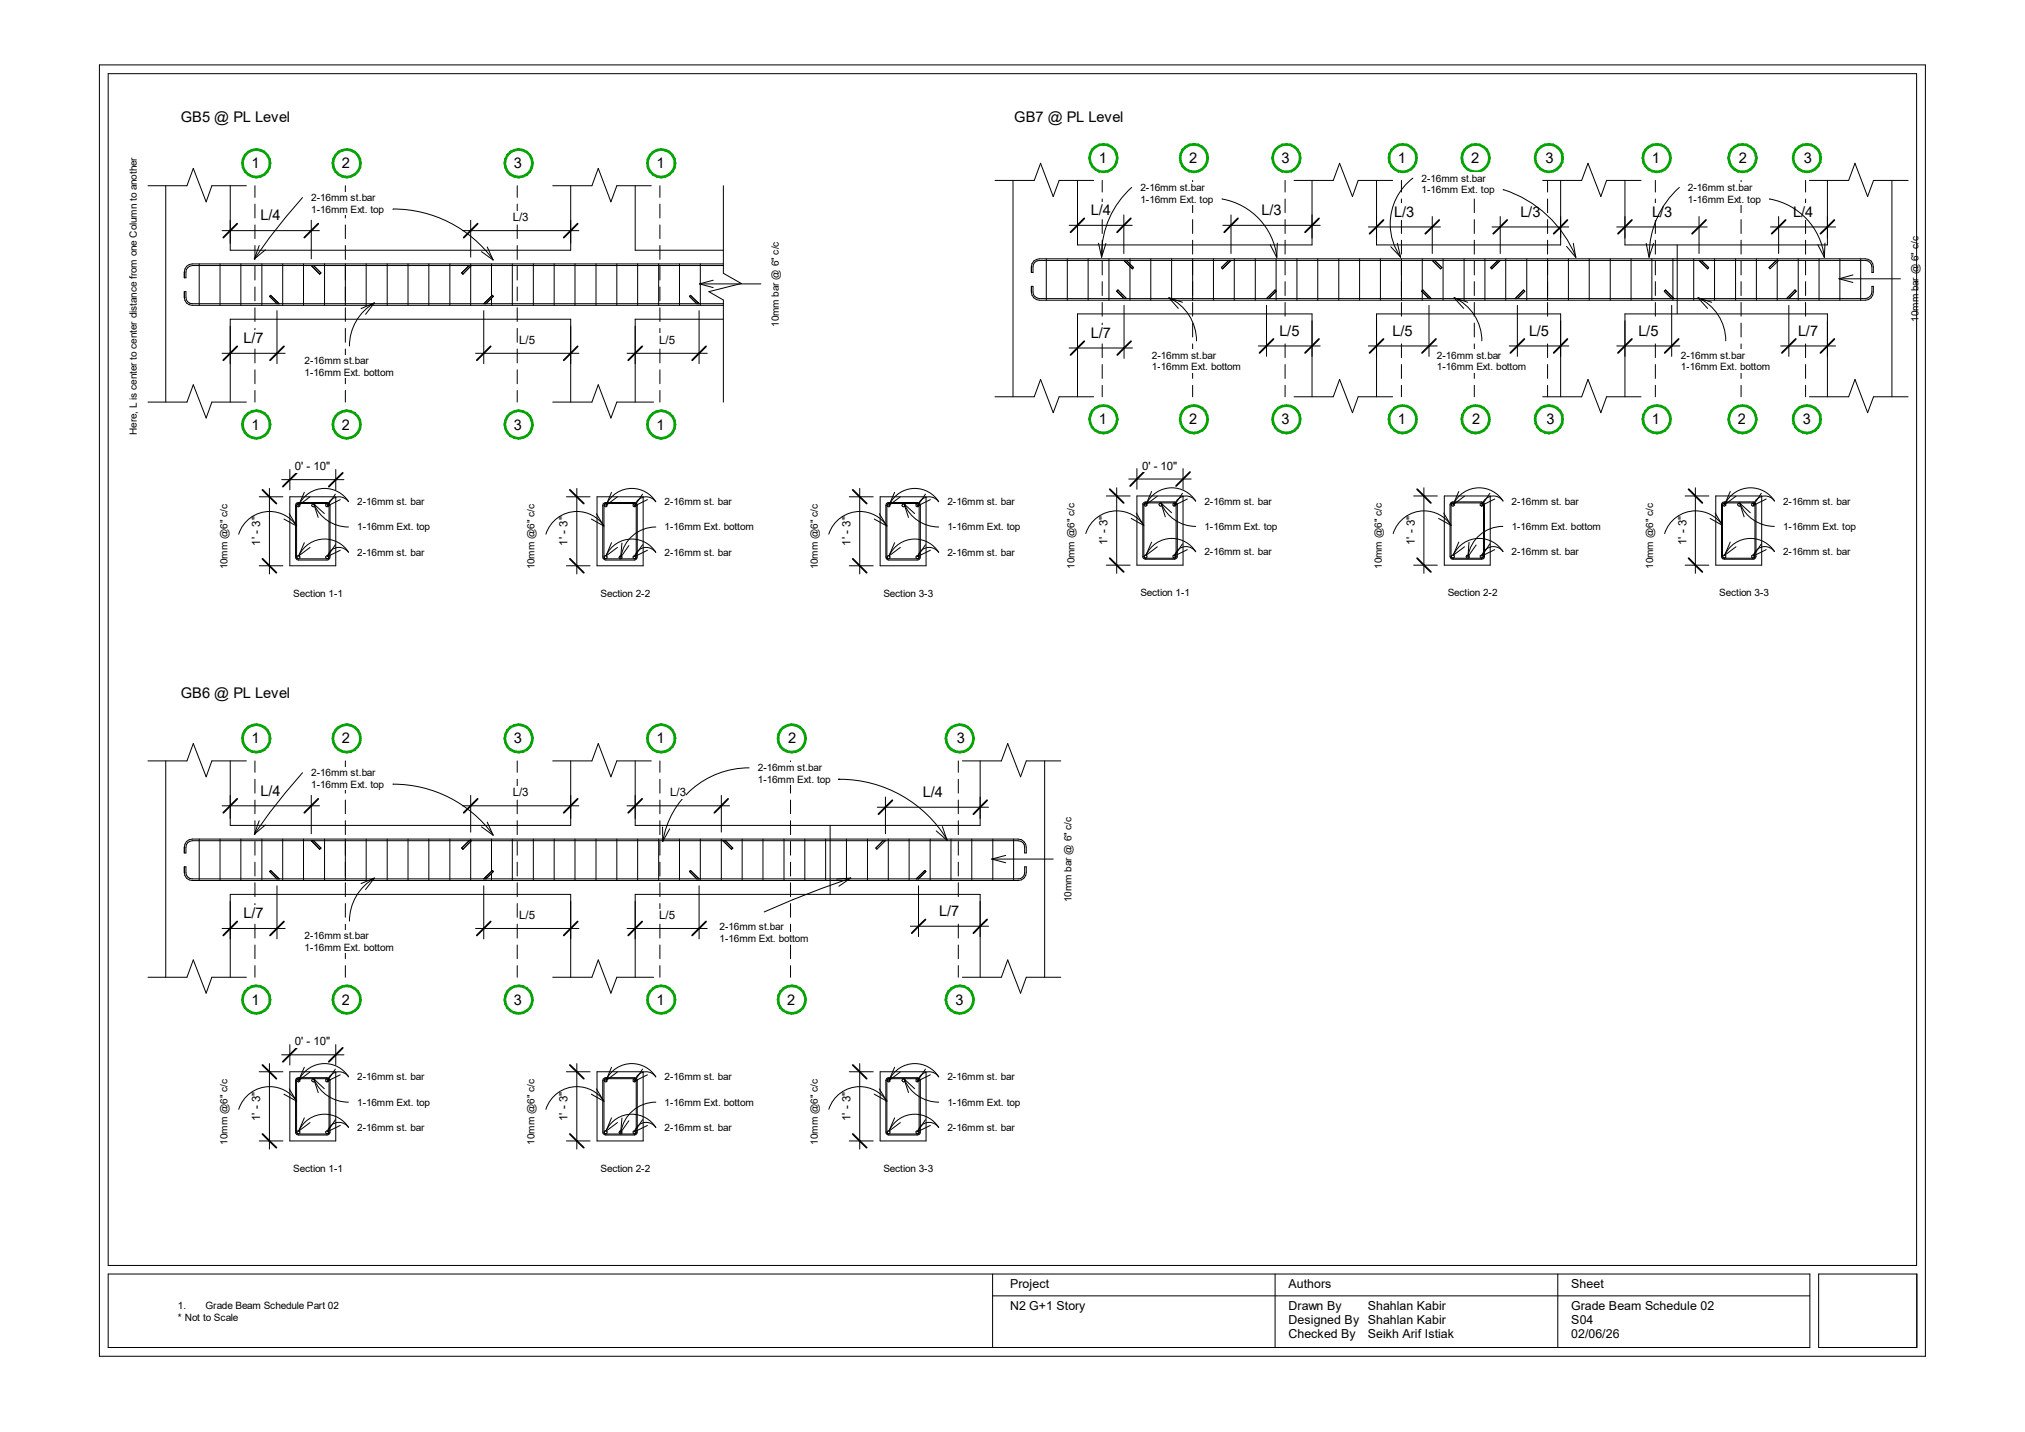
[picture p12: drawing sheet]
<svg xmlns="http://www.w3.org/2000/svg" width="420mm" height="297mm" viewBox="0 0 420 297" stroke-linecap="round" stroke-linejoin="round" font-family="sans-serif">
<defs><g id="words">
<g font-size="3.1">
<text x="37.5" y="25.4">GB5 @ PL Level</text>
<text x="210.4" y="25.3">GB7 @ PL Level</text>
<text x="52.2" y="34.9">1</text>
<text x="70.9" y="34.9">2</text>
<text x="106.6" y="34.9">3</text>
<text x="136.1" y="34.9">1</text>
<text x="227.9" y="33.8">1</text>
<text x="246.6" y="33.8">2</text>
<text x="265.8" y="33.8">3</text>
<text x="289.9" y="33.8">1</text>
<text x="305.1" y="33.8">2</text>
<text x="320.5" y="33.8">3</text>
<text x="342.6" y="33.8">1</text>
<text x="360.6" y="33.8">2</text>
<text x="374.1" y="33.8">3</text>
<text x="52.2" y="89.1">1</text>
<text x="70.9" y="89.1">2</text>
<text x="106.6" y="89.1">3</text>
<text x="136.1" y="89.1">1</text>
<text x="227.9" y="88">1</text>
<text x="246.6" y="88">2</text>
<text x="265.8" y="88">3</text>
<text x="289.9" y="88">1</text>
<text x="305.3" y="88">2</text>
<text x="320.7" y="88">3</text>
<text x="342.6" y="88">1</text>
<text x="360.4" y="88">2</text>
<text x="373.9" y="88">3</text>
<text x="37.5" y="144.7">GB6 @ PL Level</text>
<text x="52.2" y="154.1">1</text>
<text x="70.9" y="154.1">2</text>
<text x="106.6" y="154.1">3</text>
<text x="136.1" y="154.1">1</text>
<text x="163.5" y="154.1">2</text>
<text x="198.4" y="154.1">3</text>
<text x="52.2" y="208.4">1</text>
<text x="70.9" y="208.4">2</text>
<text x="106.6" y="208.4">3</text>
<text x="136.1" y="208.4">1</text>
<text x="163.2" y="208.4">2</text>
<text x="198.2" y="208.4">3</text>
</g>
<g font-size="3">
<text x="54.1" y="45.7">L/4</text>
<text x="226.2" y="44.7">L/4</text>
<text x="261.7" y="44.7">L/3</text>
<text x="289.2" y="45">L/3</text>
<text x="315.3" y="45">L/3</text>
<text x="342.6" y="45">L/3</text>
<text x="371.9" y="45">L/4</text>
<text x="50.5" y="71.2">L/7</text>
<text x="226.2" y="70.1">L/7</text>
<text x="265.3" y="69.6">L/5</text>
<text x="288.8" y="69.6">L/5</text>
<text x="317.1" y="69.6">L/5</text>
<text x="339.8" y="69.6">L/5</text>
<text x="372.9" y="69.6">L/7</text>
<text x="54.1" y="165">L/4</text>
<text x="191.4" y="165.4">L/4</text>
<text x="50.5" y="190.5">L/7</text>
<text x="194.8" y="190">L/7</text>
</g>
<g font-size="2.6">
<text x="209.5" y="267.2">Project</text>
<text x="267.3" y="267.2">Authors</text>
<text x="325.9" y="267.2">Sheet</text>
<text x="209.5" y="271.7">N2 G+1 Story</text>
<text x="267.2" y="271.7">Drawn By</text>
<text x="267.2" y="274.7">Designed By</text>
<text x="283.7" y="271.7">Shahlan Kabir</text>
<text x="283.7" y="274.7">Shahlan Kabir</text>
<text x="325.9" y="271.7">Grade Beam Schedule 02</text>
<text x="325.9" y="274.7">S04</text>
<text x="267.2" y="277.6">Checked By</text>
<text x="283.7" y="277.6">Seikh Arif Istiak</text>
<text x="325.9" y="277.6">02/06/26</text>
</g>
<g font-size="2.4">
<text x="106.3" y="45.9">L/3</text>
<text x="107.7" y="71.3">L/5</text>
<text x="136.7" y="71.3">L/5</text>
<text x="61.2" y="97.6">0' - 10&quot;</text>
<text x="236.9" y="97.4">0' - 10&quot;</text>
<text x="54" y="113.2" transform="rotate(-90 54 113.2)">1' - 3&quot;</text>
<text x="117.7" y="113.2" transform="rotate(-90 117.7 113.2)">1' - 3&quot;</text>
<text x="176.4" y="113.2" transform="rotate(-90 176.4 113.2)">1' - 3&quot;</text>
<text x="229.7" y="113.1" transform="rotate(-90 229.7 113.1)">1' - 3&quot;</text>
<text x="293.4" y="113.1" transform="rotate(-90 293.4 113.1)">1' - 3&quot;</text>
<text x="349.8" y="113.1" transform="rotate(-90 349.8 113.1)">1' - 3&quot;</text>
<text x="106.3" y="165.2">L/3</text>
<text x="139" y="165.2">L/3</text>
<text x="107.7" y="190.6">L/5</text>
<text x="136.7" y="190.6">L/5</text>
<text x="61.2" y="216.8">0' - 10&quot;</text>
<text x="54" y="232.5" transform="rotate(-90 54 232.5)">1' - 3&quot;</text>
<text x="117.7" y="232.5" transform="rotate(-90 117.7 232.5)">1' - 3&quot;</text>
<text x="176.4" y="232.5" transform="rotate(-90 176.4 232.5)">1' - 3&quot;</text>
</g>
<g font-size="2.1">
<text x="64.6" y="41.7">2-16mm st.bar</text>
<text x="236.5" y="39.6">2-16mm st.bar</text>
<text x="294.8" y="37.7">2-16mm st.bar</text>
<text x="294.8" y="40.1">1-16mm Ext. top</text>
<text x="350.1" y="39.6">2-16mm st.bar</text>
<text x="64.6" y="44.1">1-16mm Ext. top</text>
<text x="236.5" y="42">1-16mm Ext. top</text>
<text x="350.1" y="42">1-16mm Ext. top</text>
<text x="161.5" y="67.8" transform="rotate(-90 161.5 67.8)">10mm bar @ 6&quot; c/c</text>
<text x="397.9" y="66.7" transform="rotate(-90 397.9 66.7)">10mm bar @ 6&quot; c/c</text>
<text x="63.2" y="75.5">2</text>
<text x="63.2" y="77.9">1</text>
<text x="64.3" y="75.5">-</text>
<text x="64.3" y="77.9">-</text>
<text x="65" y="75.5">16mm st.bar</text>
<text x="65" y="77.9">16mm Ext. bottom</text>
<text x="238.9" y="74.4">2</text>
<text x="238.9" y="76.8">1</text>
<text x="240" y="74.4">-</text>
<text x="240" y="76.8">-</text>
<text x="240.8" y="74.4">16mm st.bar</text>
<text x="240.8" y="76.8">16mm Ext. bottom</text>
<text x="298" y="74.4">2</text>
<text x="298" y="76.8">1</text>
<text x="299.2" y="74.4">-</text>
<text x="299.2" y="76.8">-</text>
<text x="299.9" y="74.4">16mm st.bar</text>
<text x="299.9" y="76.8">16mm Ext. bottom</text>
<text x="348.6" y="74.4">2</text>
<text x="348.6" y="76.8">1</text>
<text x="349.8" y="74.4">-</text>
<text x="349.8" y="76.8">-</text>
<text x="350.5" y="74.4">16mm st.bar</text>
<text x="350.5" y="76.8">16mm Ext. bottom</text>
<text x="28.4" y="90.2" transform="rotate(-90 28.4 90.2)">Here, L is center to center distance from one Column to another</text>
<text x="74.1" y="104.8">2-16mm st. bar</text>
<text x="137.8" y="104.8">2-16mm st. bar</text>
<text x="196.5" y="104.8">2-16mm st. bar</text>
<text x="249.8" y="104.6">2-16mm st. bar</text>
<text x="313.5" y="104.6">2-16mm st. bar</text>
<text x="369.8" y="104.6">2-16mm st. bar</text>
<text x="74.1" y="110">1-16mm Ext. top</text>
<text x="137.8" y="110">1</text>
<text x="139" y="110">-</text>
<text x="139.7" y="110">16mm Ext. bottom</text>
<text x="196.5" y="110">1-16mm Ext. top</text>
<text x="249.8" y="109.9">1-16mm Ext. top</text>
<text x="313.5" y="109.9">1</text>
<text x="314.7" y="109.9">-</text>
<text x="315.4" y="109.9">16mm Ext. bottom</text>
<text x="369.8" y="109.9">1-16mm Ext. top</text>
<text x="47.2" y="118.1" transform="rotate(-90 47.2 118.1)">10mm @6&quot; c/c</text>
<text x="74.1" y="115.3">2-16mm st. bar</text>
<text x="110.9" y="118.1" transform="rotate(-90 110.9 118.1)">10mm @6&quot; c/c</text>
<text x="137.8" y="115.3">2-16mm st. bar</text>
<text x="169.6" y="118.1" transform="rotate(-90 169.6 118.1)">10mm @6&quot; c/c</text>
<text x="196.5" y="115.3">2-16mm st. bar</text>
<text x="222.9" y="118" transform="rotate(-90 222.9 118)">10mm @6&quot; c/c</text>
<text x="249.8" y="115.1">2-16mm st. bar</text>
<text x="286.6" y="118" transform="rotate(-90 286.6 118)">10mm @6&quot; c/c</text>
<text x="313.5" y="115.1">2-16mm st. bar</text>
<text x="342.9" y="118" transform="rotate(-90 342.9 118)">10mm @6&quot; c/c</text>
<text x="369.8" y="115.1">2-16mm st. bar</text>
<text x="60.8" y="123.7">Section 1-1</text>
<text x="124.5" y="123.7">Section 2-2</text>
<text x="183.2" y="123.7">Section 3-3</text>
<text x="236.5" y="123.6">Section 1-1</text>
<text x="300.3" y="123.6">Section 2-2</text>
<text x="356.6" y="123.6">Section 3-3</text>
<text x="64.6" y="161">2-16mm st.bar</text>
<text x="157.2" y="160">2-16mm st.bar</text>
<text x="64.6" y="163.4">1-16mm Ext. top</text>
<text x="157.2" y="162.4">1-16mm Ext. top</text>
<text x="222.2" y="187.1" transform="rotate(-90 222.2 187.1)">10mm bar @ 6&quot; c/c</text>
<text x="63.2" y="194.8">2</text>
<text x="63.2" y="197.2">1</text>
<text x="64.3" y="194.8">-</text>
<text x="64.3" y="197.2">-</text>
<text x="65" y="194.8">16mm st.bar</text>
<text x="65" y="197.2">16mm Ext. bottom</text>
<text x="149.2" y="192.9">2</text>
<text x="149.2" y="195.3">1</text>
<text x="150.4" y="192.9">-</text>
<text x="150.4" y="195.3">-</text>
<text x="151.1" y="192.9">16mm st.bar</text>
<text x="151.1" y="195.3">16mm Ext. bottom</text>
<text x="74.1" y="224.1">2-16mm st. bar</text>
<text x="137.8" y="224.1">2-16mm st. bar</text>
<text x="196.5" y="224.1">2-16mm st. bar</text>
<text x="74.1" y="229.3">1-16mm Ext. top</text>
<text x="137.8" y="229.3">1</text>
<text x="139" y="229.3">-</text>
<text x="139.7" y="229.3">16mm Ext. bottom</text>
<text x="196.5" y="229.3">1-16mm Ext. top</text>
<text x="47.2" y="237.4" transform="rotate(-90 47.2 237.4)">10mm @6&quot; c/c</text>
<text x="74.1" y="234.6">2-16mm st. bar</text>
<text x="110.9" y="237.4" transform="rotate(-90 110.9 237.4)">10mm @6&quot; c/c</text>
<text x="137.8" y="234.6">2-16mm st. bar</text>
<text x="169.6" y="237.4" transform="rotate(-90 169.6 237.4)">10mm @6&quot; c/c</text>
<text x="196.5" y="234.6">2-16mm st. bar</text>
<text x="60.8" y="243">Section 1-1</text>
<text x="124.5" y="243">Section 2-2</text>
<text x="183.2" y="243">Section 3-3</text>
<text x="36.9" y="271.5">1.</text>
<text x="36.9" y="273.9">* Not to Scale</text>
<text x="42.6" y="271.5">Grade Beam Schedule Part 02</text>
</g>
</g></defs>
<g fill="none" stroke="#000" stroke-width=".21">
<path d="M30.7 38.5h8.1l1.3-3.6 2.7 7 1.1-3.4h7.2M34.4 38.5v44.9M47.8 38.5v13.4h70.6v-13.4M52.9 38.5v2.4M71.6 38.5v2.4M107.3 38.5v2.4M114.6 38.5h8.2l1.3-3.6 2.6 7 1.2-3.4h7.2M131.7 38.5v13.4h18.3M136.9 38.5v2.4M150 38.5v18.2l3.8 2.1-6.8 1.7 3 1.7v21.2M206.4 37.4h8.1l1.3-3.5 2.6 6.9 1.3-3.4h7.1M210.1 37.4v44.9"/>
<path d="M223.5 37.4v13.4h48.6v-13.4M228.6 37.4v2.4M247.4 37.4v2.4M266.5 37.4v2.4M268.4 37.4h8.1l1.3-3.5 2.7 6.9 1.2-3.4h7.1M285.5 37.4v13.4h38.2v-13.4M290.7 37.4v2.4M305.8 37.4v2.4M320 37.4h8l1.4-3.5 2.6 6.9 1.2-3.4h7.2M321 37.4v2.4M337 37.4v13.4h42v-13.4M343.3 37.4v2.4"/>
<path d="M361.1 37.4v2.4M374.5 37.4v2.4M375.3 37.4h8.1l1.3-3.5 2.6 6.9 1.3-3.4h7.1M392.4 37.4v44.9M41.3 54.7v8.6M45.6 54.7v8.6M46.1 47.8h20.2M50 54.7v8.6M52.9 42.3v2.9M52.9 46.7v2.8M52.9 50.9v2.9M52.9 55.2v2.9"/>
<path d="M52.9 59.5v2.9M54.3 54.7v8.6M58.6 54.7v8.6M62.9 54.7v8.6M64.6 55.1l1.7 1.8 .2-.3-1.5-1.5M64.6 45.7v8M67.3 54.7v8.6M71.6 42.3v2.9M71.6 46.7v2.8M71.6 50.9v2.9M71.6 54.7v8.6M75.9 54.7v8.6"/>
<path d="M80.3 54.7v8.6M84.6 54.7v8.6M88.9 54.7v8.6M93.3 54.7v8.6M97.3 55.1l-1.5 1.5 .2 .3 1.7-1.8M97.6 54.7v8.6M101.9 54.7v6.7M106.3 54.7v8.6M107.3 42.3v2.9M107.3 46.7v2.8M107.3 50.9v2.9M107.3 55.2v2.9"/>
<path d="M107.3 59.5v2.9M110.6 54.7v8.6M114.9 54.7v8.6M119.3 54.7v8.6M123.6 54.7v8.6M127.9 54.7v8.6M132.2 54.7v8.6M136.6 54.7v8.6M136.9 42.3v2.9M136.9 46.7v2.8M136.9 50.9v2.9M136.9 55.2v2.9"/>
<path d="M136.9 59.5v2.9M140.9 54.7v8.6M145.2 54.7v8.6M150 54.7h-110.1a1.66 1.66 0 0 0-1.7 1.7v1.2h.4v-1.2a1.37 1.37 0 0 1 1.3-1.3h110.1M213.9 59.4h.3v1.2a1.37 1.37 0 0 0 1.4 1.3h171.3a1.46 1.46 0 0 0 1.3-1.3v-1.2h.3a2.3 2.3 0 0 1-1 2.7l-.6 .2h-171.3a1.74 1.74 0 0 1-1.7-1.7zM214.4 54.1l.6-.3 .6-.1h171.3a1.59 1.59 0 0 1 1.6 1.6v1.2h-.3v-1.2a1.37 1.37 0 0 0-1.3-1.3h-171.3a1.3 1.3 0 0 0-1.4 1.3v1.2h-.3l.1-1.8zM217 53.7v8.6M221.4 53.7v8.6M225.7 53.7v8.6M228.6 41.3v2.8M228.6 45.6v2.8M228.6 49.8v2.9"/>
<path d="M228.6 54.1v2.9M228.6 58.4v2.9M230 53.7v8.6M233.1 54l1.8 1.8 .2-.3-1.5-1.5M234.4 53.7v8.6M234.6 55.5h.1M238.7 53.7v8.6M243 53.7v8.6M247.4 41.3v2.8M247.4 45.6v2.8M247.4 49.8v2.9M247.4 53.7v8.6"/>
<path d="M251.7 53.7v8.6M254.8 54l-1.5 1.5 .3 .3 1.7-1.8M256 53.7v8.6M260.3 53.7v8.6M264.7 53.7v8.6M266.5 41.3v2.8M266.5 45.6v2.8M266.5 49.8v2.9M266.5 54.1v2.9M266.5 58.4v2.9M269 53.7v8.6M273.3 53.7v8.6"/>
<path d="M277.7 53.7v8.6M282 53.7v8.6M286.3 53.7v8.6M290.7 41.3v2.8M290.7 45.6v2.8M290.7 49.8v2.9M290.7 53.7v8.6M295 53.7v8.6M297.1 54l1.7 1.8 .2-.3-1.5-1.5M299.3 53.7v8.6M303.7 53.7v8.6M305.8 41.3v2.8"/>
<path d="M305.8 45.6v2.8M305.8 49.8v2.9M305.8 54.1v2.9M305.8 58.4v2.9M308 53.7v8.6M310.7 54l-1.5 1.5 .2 .3 1.7-1.8M310.9 54l.1 .2M312.3 53.7v8.6M316.7 53.7v8.6M321 41.3v2.8M321 45.6v2.8M321 49.8v2.9"/>
<path d="M321 53.7v8.6M325.3 53.7v8.6M329.6 53.7v8.6M334 53.7v8.6M338.3 53.7v8.6M342.6 53.7v8.6M343.3 41.3v2.8M343.3 45.6v2.8M343.3 49.8v2.9M343.3 54.1v2.9M343.3 58.4v2.9M347 53.7v8.6"/>
<path d="M347.9 50.8v14.3M351.3 53.7v8.6M352.4 54l1.8 1.8 .2-.3-1.6-1.5M355.6 53.7v8.6M360 53.7v8.6M361.1 41.3v2.8M361.1 45.6v2.8M361.1 49.8v2.9M361.1 54.1v2.9M361.1 58.4v2.9M364.3 53.7v8.6M368.4 54l-1.5 1.5 .2 .3 1.8-1.8"/>
<path d="M368.6 53.7v8.6M373 53.7v8.6M374.5 41.3v2.8M374.5 45.6v2.8M374.5 49.8v2.9M374.5 54.1v2.9M374.5 58.4v2.9M377.3 53.7v8.6M381.6 53.7v8.6M385.9 53.7v8.6M52.9 63.8v2.9M52.9 68.1v2.9"/>
<path d="M52.9 72.4v2.9M52.9 76.7v2.9M57.4 63l-1.5-1.5 .2-.2 1.8 1.7M71.6 63.8v2.9M71.6 68.1v2.9M71.6 72.4v2.9M71.6 76.7v2.9M100.3 63l1.8-1.7 .2 .2-1.5 1.5M101.9 61.9v1.4M107.3 63.8v2.9M107.3 68.1v2.9M107.3 72.4v2.9"/>
<path d="M107.3 76.7v2.9M136.9 63.8v2.9M136.9 68.1v2.9M136.9 72.4v2.9M136.9 76.7v2.9M144.5 63l-1.5-1.5 .2-.2 1.8 1.7M144.7 62.8h.1M150 63h-110.1a1.3 1.3 0 0 1-1.3-1.3v-1.2h-.4a2.2 2.2 0 0 0 1 2.7l.7 .1h110.1M150 66.2h-18.3v17.2M228.6 62.7v2.9M228.6 67v2.9M228.6 71.3v2.9"/>
<path d="M228.6 75.6v2.9M228.6 79.9v2.4M232.6 61h.1M233.1 61.9l-1.5-1.5 .3-.2 1.7 1.7M247.4 62.7v2.9M247.4 67v2.9M247.4 71.3v2.9M247.4 75.6v2.9M247.4 79.9v2.4M262.7 61.9l1.8-1.7 .2 .2-1.6 1.5M266.5 62.7v2.9M266.5 67v2.9"/>
<path d="M266.5 71.3v2.9M266.5 75.6v2.9M266.5 79.9v2.4M290.7 62.7v2.9M290.7 67v2.9M290.7 71.3v2.9M290.7 75.6v2.9M290.7 79.9v2.4M296.4 61.9l-1.5-1.5 .2-.2 1.7 1.7M305.8 62.7v2.9M305.8 67v2.9M305.8 71.3v2.9"/>
<path d="M305.8 75.6v2.9M305.8 79.9v2.4M314.2 61.9l1.8-1.7 .2 .2-1.5 1.5M321 62.7v2.9M321 67v2.9M321 71.3v2.9M321 75.6v2.9M321 79.9v2.4M343.3 62.7v2.9M343.3 67v2.9M343.3 71.3v2.9M343.3 75.6v2.9"/>
<path d="M343.3 79.9v2.4M346.7 61.9l-1.5-1.5 .2-.2 1.8 1.7M361.1 62.7v2.9M361.1 67v2.9M361.1 71.3v2.9M361.1 75.6v2.9M361.1 79.9v2.4M370.5 61.9l1.8-1.7 .2 .2-1.5 1.5M374.5 62.7v2.9M374.5 67v2.9M374.5 71.3v2.9M374.5 75.6v2.9"/>
<path d="M374.5 79.9v2.4M30.7 83.4h8.1l1.3-3.6 2.7 6.9 1.1-3.3h7.2M47.8 83.4v-17.2h70.6v17.2M52.9 81v2.4M71.6 81v2.4M107.3 81v2.4M114.6 83.4h8.2l1.3-3.6 2.6 6.9 1.2-3.3h7.7M136.9 81v2.4M206.4 82.3h8.1l1.3-3.6 2.6 6.9 1.3-3.3h7.1M223.5 82.3v-17.2h48.6v17.2M268.4 82.3h8.1l1.3-3.6 2.7 6.9 1.2-3.3h7.1M285.5 82.3v-17.2h38.2v17.2"/>
<path d="M320 82.3h8l1.4-3.6 2.6 6.9 1.2-3.3h7.2M337 82.3v-17.2h42v17.2M375.3 82.3h8.1l1.3-3.6 2.6 6.9 1.3-3.3h7.1M60.1 103h9.5v14.3h-9.5zM61.6 104.3l6.2-.1 .6 .3 .1 11-.3 .6-6.3 .1-.5-.4-.1-11zM61.7 104.6l.2-.1 .3 .1v.3l-.5 .2-.1-.3zM61.7 115.3l.2-.1 .3 .2v.3l-.5 .1-.1-.2zM61.9 115.9l-.3-.1-.1-.3v-10.7l.4-.4h5.9l.3 .2 .1 .2v10.7l-.1 .3-.3 .1M61.9 115.9h5.9M64.8 104.6l.3-.1 .2 .1v.3l-.2 .2h-.3l-.2-.3zM67.6 104.6l.2-.1 .3 .1 .1 .2-.1 .3-.5-.2zM67.6 115.4l.2-.2 .3 .1 .1 .3-.1 .2-.3 .1-.2-.2z"/>
<path d="M123.8 103h9.6v14.3h-9.6zM125.1 104.5l.5-.3h6l.5 .3 .1 11-.3 .6-6.3 .1-.5-.4zM125.3 104.6l.3-.2h6l.2 .2M125.3 115.8h6.5M125.4 104.6l-.1 .2v11M125.4 104.6l.3-.1 .2 .1v.3l-.2 .2h-.3l-.1-.3M125.4 115.3l.3-.1 .2 .2v.3l-.2 .2-.3-.1zM128.5 115.4l.3-.1 .2 .1v.3l-.2 .2h-.3l-.1-.3zM131.3 104.6l.2-.1 .3 .1 .1 .2-.1 .3h-.3l-.2-.2zM131.5 115.2l.3 .1 .1 .3-.1 .2-.3 .1-.2-.2v-.3zM131.8 104.6l.2 .2v10.7l-.2 .3M182.5 103h9.6v14.3h-9.6z"/>
<path d="M183.8 104.5l.5-.3h5.9l.6 .3 .1 11-.3 .6-6.3 .1-.5-.4zM184.1 104.6l.2-.2h5.9l.3 .2v11.2h-6.4l-.2-.3v-10.7zM184.1 104.6l.3-.1 .2 .1v.3l-.2 .2h-.3l-.1-.3zM184.1 115.3l.3-.1 .2 .2v.3l-.2 .2-.3-.1-.1-.2zM187.2 104.6l.3-.1 .2 .1v.3l-.5 .2-.1-.3zM190 104.6l.2-.1 .3 .1 .1 .2-.1 .3h-.3l-.2-.2zM190.2 115.2l.3 .1 .1 .3-.1 .2-.3 .1-.2-.2v-.3zM235.8 102.9h9.6v14.3h-9.6zM237.1 104.4l.5-.3h5.9l.6 .3 .1 11-.4 .5-6.2 .1-.5-.3zM237.3 104.6l.1 .3 .3 .1 .2-.2v-.3l-.2-.1h-.3l-.2 .3v10.7l.2 .3 .2 .1h5.9l.3-.1M237.4 104.4l.2-.1h5.9l.3 .1 .1 11M237.4 115.2l.3-.1 .2 .2v.3l-.2 .1h-.3l-.1-.3z"/>
<path d="M240.5 104.4h.2l.3 .1v.3l-.3 .2-.2-.1-.1-.3zM243.3 115.3l.2-.2 .3 .1 .1 .2-.1 .3h-.3l-.2-.1zM243.3 104.5l.2-.1h.3v.5l-.3 .1-.2-.2zM299.6 102.9h9.5v14.3h-9.5zM300.8 104.4l.5-.3h6l.5 .3 .1 11-.3 .5-6.3 .1-.5-.3zM301 104.6l.1 .3 .3 .1 .2-.2v-.3l-.5-.1-.2 .3v10.7l.2 .3M301 115.4l.1-.2 .3-.1 .2 .2v.3l-.5 .1M301.1 104.4l.2-.1h6l.3 .1M304.2 115.2l.3-.1 .2 .2v.3l-.2 .2-.3-.1-.1-.3zM307 115.3l.3-.2 .2 .1 .1 .2-.1 .3-.5-.1zM307.6 104.6l-.1 .3-.2 .1-.3-.2v-.3l.5-.1 .2 .3v10.7l-.1 .3-.3 .1h-6l-.2-.1M355.9 102.9h9.5v14.3h-9.5z"/>
<path d="M357.1 104.4l.6-.3h5.9l.5 .3 .1 11-.3 .5-6.2 .1-.6-.3zM357.3 104.6l.1 .3 .3 .1 .2-.2v-.3l-.5-.1-.1 .3v10.7l.1 .3 .5-.1v-.3l-.2-.2-.3 .1-.1 .2M357.4 104.4l.3-.1h5.9l.3 .1M357.4 115.7l.3 .1h5.9l.3-.1M360.5 104.4h.3l.2 .1v.3l-.2 .2-.3-.1-.1-.3zM363.9 104.6l-.1 .3-.2 .1-.3-.2v-.3l.5-.1 .2 .3v10.7l-.2 .3M363.9 115.4l-.1-.2-.2-.1-.3 .2v.3l.5 .1M30.7 157.8h8.1l1.3-3.6 2.7 6.9 1.1-3.3h7.2M34.4 157.8v44.9M47.8 157.8v13.4h70.6v-13.4M52.9 157.8v2.4M71.6 157.8v2.4"/>
<path d="M107.3 157.8v2.4M114.6 157.8h8.2l1.3-3.6 2.6 6.9 1.2-3.3h7.2M131.7 157.8v13.4h71.6v-13.4M136.9 157.8v2.4M164 157.8v2.4M198.8 157.8v2.4M199.6 157.8h8.1l1.3-3.6 2.7 6.9 1.2-3.3h7.1M216.7 157.8v44.9M38.2 179.8h.4v1.2a1.3 1.3 0 0 0 1.3 1.3h171.3a1.3 1.3 0 0 0 1.3-1.3v-1.2h.4a2.2 2.2 0 0 1-1.1 2.7l-.6 .1h-171.3a1.59 1.59 0 0 1-1.7-1.6zM38.7 174.5l.5-.3 .7-.2h171.3a1.74 1.74 0 0 1 1.7 1.7v1.2h-.4v-1.2a1.3 1.3 0 0 0-1.3-1.3h-171.3a1.3 1.3 0 0 0-1.3 1.3v1.2h-.4v-1.2l.2-.6zM41.3 174v8.6M45.6 174v8.6"/>
<path d="M50 174v8.6M52.9 161.6v2.9M52.9 165.9v2.9M52.9 170.2v2.9M52.9 174.5v2.9M52.9 178.8v2.9M54.3 174v8.6M58.6 174v8.6M62.9 174v8.6M64.6 174.4l1.7 1.7 .2-.2-1.5-1.5M67.3 174v8.6M71.6 161.6v2.9"/>
<path d="M71.6 165.9v2.9M71.6 170.2v2.9M71.6 174v8.6M75.9 174v8.6M80.3 174v8.6M84.6 174v8.6M88.9 174v8.6M93.3 174v8.6M97.3 174.4l-1.5 1.5 .2 .2 1.7-1.7M97.6 174v8.6M101.9 174v6.7M106.3 174v8.6"/>
<path d="M107.3 161.6v2.9M107.3 165.9v2.9M107.3 170.2v2.9M107.3 174.5v2.9M107.3 178.8v2.9M110.6 174v8.6M114.9 174v8.6M119.3 174v8.6M123.6 174v8.6M127.9 174v8.6M132.2 174v8.6M136.6 174v8.6"/>
<path d="M136.9 161.6v2.9M136.9 165.9v2.9M136.9 170.2v2.9M136.9 174.5v2.9M136.9 178.8v2.9M140.9 174v8.6M145.2 174v8.6M149.6 174v8.6M149.9 174.4l1.8 1.7 .3-.2-1.5-1.5M153.9 174v8.6M158.2 174v8.6M162.6 174v8.6"/>
<path d="M164 161.6v2.9M164 165.9v2.9M164 170.2v2.9M164 174.5v2.9M164 178.8v2.9M166.9 174v8.6M171.2 174v8.6M172.2 171.2v14.3M175.6 174v8.6M179.9 174v8.6M183.2 174.4l-1.5 1.5 .2 .2 1.7-1.7M184.2 174v8.6"/>
<path d="M188.6 174v8.6M192.9 174v8.6M197.2 174v8.6M198.8 161.6v2.9M198.8 165.9v2.9M198.8 170.2v2.9M198.8 174.5v2.9M198.8 178.8v2.9M201.5 174v8.6M205.9 174v8.6M210.2 174v8.6M52.9 183.1v2.9"/>
<path d="M52.9 187.4v2.8M52.9 191.7v2.9M52.9 196v2.8M57 181.4h-.1M57.4 182.3l-1.5-1.5 .2-.2 1.8 1.7M71.6 183.1v2.9M71.6 187.4v2.8M71.6 191.7v2.9M71.6 196v2.8M100.3 182.3l1.8-1.7 .2 .2-1.5 1.5M100.7 181.9h.3M101.9 181.1v1.5"/>
<path d="M107.3 183.1v2.9M107.3 187.4v2.8M107.3 191.7v2.9M107.3 196v2.8M136.9 183.1v2.9M136.9 187.4v2.8M136.9 191.7v2.9M136.9 196v2.8M144.5 182.3l-1.5-1.5 .2-.2 1.8 1.7M164 183.1v2.9M164 187.4v2.8M164 191.7v2.9"/>
<path d="M164 196v2.8M190 182.3l1.8-1.7 .2 .2-1.5 1.5M198.8 183.1v2.9M198.8 187.4v2.8M198.8 191.7v2.9M198.8 196v2.8M30.7 202.7h8.1l1.3-3.6 2.7 6.9 1.1-3.3h7.2M47.8 202.7v-17.2h70.6v17.2M52.9 200.3v2.4M71.6 200.3v2.4M107.3 200.3v2.4M114.6 202.7h8.2l1.3-3.6 2.6 6.9 1.2-3.3h7.7"/>
<path d="M131.7 202.7v-17.2h71.6v17.2M136.9 200.3v2.4M164 200.3v2.4M198.8 200.3v2.4M199.6 202.7h8.1l1.3-3.6 2.7 6.9 1.2-3.3h7.1M60.1 222.3h9.5v14.3h-9.5zM61.4 223.8l.5-.3h5.9l.6 .3 .1 11-.3 .5-6.3 .1-.5-.3zM61.6 235.1l.3 .1h5.9l.3-.1M61.7 223.8l.5 .1v.3l-.3 .2-.2-.1-.1-.2zM64.8 223.8h.3l.2 .1v.3l-.2 .2-.3-.1-.2-.2zM68.1 223.9l-.3-.2h-5.9l-.3 .2-.1 .2v10.7l.2 .3 .5-.1v-.3l-.3-.2-.2 .1-.1 .3M68.2 224.1l-.1 .2-.3 .1-.2-.2v-.3l.5-.1 .1 .3v10.7l-.1 .3-.5-.1v-.3l.2-.2 .3 .1 .1 .3"/>
<path d="M123.8 222.3h9.6v14.3h-9.6zM125.1 223.8l.5-.3h6l.5 .3 .1 11-.3 .5-6.3 .1-.5-.3zM125.3 223.9l.3-.2h6l.2 .2M125.4 223.8l-.1 .3v11l.3 .1h6l.2-.1M125.4 223.8h.3l.2 .1v.3l-.2 .2-.3-.1-.1-.2M125.4 234.6l.3-.1 .2 .2v.3l-.2 .2-.3-.1zM128.5 234.6h.3l.2 .1v.3l-.2 .2-.3-.1-.1-.2zM131.8 223.8l.2 .3v10.7l-.2 .3-.3 .1-.2-.2v-.3l.2-.2 .3 .1 .1 .3M131.8 223.8h-.3l-.2 .1v.3l.2 .2 .3-.1 .1-.2M182.5 222.3h9.6v14.3h-9.6zM183.8 223.8l.5-.3h5.9l.6 .3 .1 11-.3 .5-6.3 .1-.5-.3zM184.1 223.9l.2-.2h5.9l.3 .2v11.2l-.3 .1h-5.9l-.2-.1-.2-.3v-10.7z"/>
<path d="M184.1 223.8h.3l.2 .1v.3l-.2 .2-.3-.1-.1-.2zM184.1 234.6l.3-.1 .2 .2v.3l-.2 .2-.3-.1-.1-.2zM187.2 223.8l.5 .1v.3l-.2 .2-.3-.1-.1-.2zM190 223.9l.2-.1h.3l.1 .3-.1 .2-.3 .1-.2-.2zM190 234.7l.2-.2 .3 .1 .1 .3-.1 .2-.3 .1-.2-.2z"/>
</g>
<g fill="none" stroke="#00a600" stroke-width=".55">
<circle cx="53.2" cy="33.9" r="2.87"/>
<circle cx="71.9" cy="33.9" r="2.87"/>
<circle cx="107.6" cy="33.9" r="2.87"/>
<circle cx="137.1" cy="33.9" r="2.87"/>
<circle cx="228.8" cy="32.8" r="2.87"/>
<circle cx="247.6" cy="32.8" r="2.87"/>
<circle cx="266.8" cy="32.8" r="2.87"/>
<circle cx="290.9" cy="32.8" r="2.87"/>
<circle cx="306.1" cy="32.8" r="2.87"/>
<circle cx="321.3" cy="32.8" r="2.87"/>
<circle cx="343.6" cy="32.8" r="2.87"/>
<circle cx="361.4" cy="32.8" r="2.86"/>
<circle cx="374.8" cy="32.8" r="2.87"/>
<circle cx="53.2" cy="88" r="2.86"/>
<circle cx="71.9" cy="88" r="2.86"/>
<circle cx="107.6" cy="88" r="2.87"/>
<circle cx="137.1" cy="88" r="2.86"/>
<circle cx="228.9" cy="86.9" r="2.87"/>
<circle cx="247.6" cy="87" r="2.86"/>
<circle cx="266.8" cy="86.9" r="2.86"/>
<circle cx="290.9" cy="86.9" r="2.86"/>
<circle cx="306" cy="86.9" r="2.86"/>
<circle cx="321.2" cy="86.9" r="2.86"/>
<circle cx="343.6" cy="86.9" r="2.86"/>
<circle cx="361.4" cy="86.9" r="2.87"/>
<circle cx="374.8" cy="86.9" r="2.86"/>
<circle cx="53.2" cy="153.1" r="2.86"/>
<circle cx="71.9" cy="153.1" r="2.86"/>
<circle cx="107.6" cy="153.1" r="2.86"/>
<circle cx="137.1" cy="153.2" r="2.86"/>
<circle cx="164.2" cy="153.1" r="2.86"/>
<circle cx="199" cy="153.1" r="2.86"/>
<circle cx="53.2" cy="207.3" r="2.86"/>
<circle cx="71.9" cy="207.3" r="2.86"/>
<circle cx="107.6" cy="207.3" r="2.87"/>
<circle cx="137.1" cy="207.3" r="2.86"/>
<circle cx="164.2" cy="207.3" r="2.87"/>
<circle cx="199.1" cy="207.3" r="2.87"/>
</g>
<path d="M49.2 46.4l-2.9 2.9M66 46.4l-2.9 2.9" fill="none" stroke="#000" stroke-width=".38"/>
<path d="M54.1 43h4.1v3.4h-4.1z" fill="#fff"/>
<path d="M46.1 73.3h13M47.8 67.6v7.8M57.4 64.4v11" fill="none" stroke="#000" stroke-width=".21"/>
<path d="M49.2 71.8l-2.9 2.9M58.9 71.8l-2.9 2.9" fill="none" stroke="#000" stroke-width=".38"/>
<path d="M50.5 68.5h4.2v3.4h-4.2z" fill="#fff"/>
<path d="M53.8 50.9l-1.1 2.8M55 51.8l-2.3 1.9M62.7 41l-3.5 4.1-3.3 4.2-3.2 4.4M81.5 43.4h.1M81.6 43.3a25.6 25.6 0 0 1 20.7 10.6M101 51.2l1.3 2.7-2.4-1.7" fill="none" stroke="#000" stroke-width=".21"/>
<g fill="#fff">
<path d="M64.6 39.8h1.1v2.4h-1.1z"/>
<path d="M65.7 39.8h.7v2.4h-.7z"/>
<path d="M66.4 39.8h11.5v2.4h-11.5z"/>
<path d="M64.6 42.2h1.1v2.4h-1.1z"/>
<path d="M65.7 42.2h.7v2.4h-.7z"/>
<path d="M66.4 42.2h13.3v2.4h-13.3z"/>
</g>
<path d="M74.9 64l2.7-1.2-1.8 2.4M77.6 62.8a10.3 10.3 0 0 0-5.1 9" fill="none" stroke="#000" stroke-width=".21"/>
<g fill="#fff">
<path d="M63.2 73.6h1.1v2.4h-1.1z"/>
<path d="M64.3 73.6h.7v2.4h-.7z"/>
<path d="M65 73.6h11.5v2.4h-11.5z"/>
<path d="M63.2 76h1.1v2.4h-1.1z"/>
<path d="M64.3 76h.7v2.4h-.7z"/>
<path d="M65 76h16.7v2.4h-16.7z"/>
<path d="M52.2 32.1h1.6v3.5h-1.6z"/>
<path d="M52.2 86.4h1.6v3.4h-1.6z"/>
<path d="M70.9 32.1h1.7v3.5h-1.7z"/>
<path d="M70.9 86.4h1.7v3.4h-1.7z"/>
<path d="M106.6 32.1h1.7v3.5h-1.7z"/>
<path d="M106.6 86.4h1.6v3.4h-1.6z"/>
</g>
<path d="M58.4 99.5h12.9M60.1 97.4v4.2M69.6 97.4v4.2" fill="none" stroke="#000" stroke-width=".21"/>
<path d="M61.6 98.1l-2.9 2.8M71.1 98.1l-2.9 2.8" fill="none" stroke="#000" stroke-width=".38"/>
<path d="M61.2 95.4h7.3v2.7h-7.3z" fill="#fff"/>
<path d="M53.8 117.3h4.9M53.8 103h4.9M55.9 101.3v17.7" fill="none" stroke="#000" stroke-width=".21"/>
<path d="M54.4 115.9l2.9 2.9M54.4 101.6l2.9 2.8" fill="none" stroke="#000" stroke-width=".38"/>
<path d="M51.8 107.1h2.7v6.1h-2.7z" fill="#fff"/>
<path d="M145.1 58.9l2.8 .7M145.1 58.9h12.7M147.9 58.1l-2.8 .8" fill="none" stroke="#000" stroke-width=".21"/>
<path d="M159.6 50.1h2.4v17.7h-2.4z" fill="#fff"/>
<path d="M62 104.8a5.9 5.9 0 0 1 10.3-.8 2.46 2.46 0 0 0-2.5-.9 2.46 2.46 0 0 0-1.9 1.8M63.1 102.1l-1.2 2.7 2.4-1.8M69.6 102.5l-1.7 2.4 2.7-1.3" fill="none" stroke="#000" stroke-width=".21"/>
<g fill="#fff">
<path d="M74.1 102.9h1.1v2.3h-1.1z"/>
<path d="M75.2 102.9h.7v2.3h-.7z"/>
<path d="M75.9 102.9h12.2v2.3h-12.2z"/>
</g>
<path d="M62 115.3a5.9 5.9 0 0 1 10.3-.8 2.46 2.46 0 0 0-2.5-.9 2.46 2.46 0 0 0-1.9 1.8M63.1 112.6l-1.2 2.7 2.4-1.8M69.6 113l-1.7 2.4M70.6 114.1l-2.7 1.3" fill="none" stroke="#000" stroke-width=".21"/>
<g fill="#fff">
<path d="M74.1 113.4h1.1v2.3h-1.1z"/>
<path d="M75.2 113.4h.7v2.3h-.7z"/>
<path d="M75.9 113.4h12.2v2.3h-12.2z"/>
</g>
<path d="M65.1 104.5a7.7 7.7 0 0 0 7.2 4.8M67.3 106.5l-2.2-2 .9 2.8" fill="none" stroke="#000" stroke-width=".21"/>
<g fill="#fff">
<path d="M74.1 108.1h1.1v2.4h-1.1z"/>
<path d="M75.2 108.1h.7v2.4h-.7z"/>
<path d="M75.9 108.1h13.3v2.4h-13.3z"/>
<path d="M60.8 121.8h8.5v2.4h-8.5z"/>
<path d="M69.3 121.8h.7v2.4h-.7z"/>
<path d="M70 121.8h1.2v2.4h-1.2z"/>
</g>
<path d="M117.5 117.3h4.9M117.5 103h4.9M119.6 101.3v17.7" fill="none" stroke="#000" stroke-width=".21"/>
<path d="M118.2 115.9l2.9 2.9M118.2 101.6l2.9 2.8" fill="none" stroke="#000" stroke-width=".38"/>
<path d="M115.5 107.1h2.8v6.1h-2.8z" fill="#fff"/>
<path d="M125.7 104.8a5.9 5.9 0 0 1 10.3-.7 2.46 2.46 0 0 0-2.4-1 2.46 2.46 0 0 0-2 1.8M126.8 102.1l-1.1 2.7 2.4-1.8M133.3 102.5l-1.7 2.4 2.7-1.3" fill="none" stroke="#000" stroke-width=".21"/>
<g fill="#fff">
<path d="M137.8 102.9h1.2v2.3h-1.2z"/>
<path d="M139 102.9h.7v2.3h-.7z"/>
<path d="M139.7 102.9h12.1v2.3h-12.1z"/>
</g>
<path d="M126.8 112.6l-1.1 2.7 2.4-1.8M133.3 113l-1.7 2.4 2.7-1.3M136 114.6a2.44 2.44 0 0 0-2.4-1 2.44 2.44 0 0 0-2 1.8M136 114.6a5.9 5.9 0 0 0-10.3 .7" fill="none" stroke="#000" stroke-width=".21"/>
<g fill="#fff">
<path d="M137.8 113.4h1.2v2.3h-1.2z"/>
<path d="M139 113.4h.7v2.3h-.7z"/>
<path d="M139.7 113.4h12.1v2.3h-12.1z"/>
</g>
<path d="M129 112.6l-.3 3M130.4 113.2l-1.7 2.4M136 109.3a7.3 7.3 0 0 0-7.2 6.3" fill="none" stroke="#000" stroke-width=".21"/>
<g fill="#fff">
<path d="M137.8 108.1h1.2v2.4h-1.2z"/>
<path d="M139 108.1h.7v2.4h-.7z"/>
<path d="M139.7 108.1h16.6v2.4h-16.6z"/>
<path d="M124.5 121.8h8.5v2.4h-8.5z"/>
<path d="M133 121.8h.7v2.4h-.7z"/>
<path d="M133.7 121.8h1.2v2.4h-1.2z"/>
</g>
<path d="M176.1 117.3h5M176.1 103h5M178.3 101.3v17.7" fill="none" stroke="#000" stroke-width=".21"/>
<path d="M176.9 115.9l2.8 2.9M176.9 101.6l2.8 2.8" fill="none" stroke="#000" stroke-width=".38"/>
<path d="M174.2 107.1h2.8v6.1h-2.8z" fill="#fff"/>
<path d="M184.4 104.8a5.8 5.8 0 0 1 10.3-.7 2.43 2.43 0 0 0-2.5-1 2.43 2.43 0 0 0-1.8 1.8M185.5 102.1l-1.1 2.7 2.3-1.8M191.9 102.5l-1.6 2.4 2.7-1.3" fill="none" stroke="#000" stroke-width=".21"/>
<g fill="#fff">
<path d="M196.5 102.9h1.2v2.3h-1.2z"/>
<path d="M197.7 102.9h.7v2.3h-.7z"/>
<path d="M198.4 102.9h12.1v2.3h-12.1z"/>
</g>
<path d="M185.5 112.6l-1.1 2.7 2.3-1.8M191.9 113l-1.6 2.4 2.7-1.3M194.7 114.6a2.41 2.41 0 0 0-2.5-1 2.41 2.41 0 0 0-1.8 1.8M194.7 114.6a5.8 5.8 0 0 0-10.3 .7" fill="none" stroke="#000" stroke-width=".21"/>
<g fill="#fff">
<path d="M196.5 113.4h1.2v2.3h-1.2z"/>
<path d="M197.7 113.4h.7v2.3h-.7z"/>
<path d="M198.4 113.4h12.1v2.3h-12.1z"/>
</g>
<path d="M187.5 104.5a7.7 7.7 0 0 0 7.2 4.8M189.7 106.5l-2.2-2 .9 2.8" fill="none" stroke="#000" stroke-width=".21"/>
<g fill="#fff">
<path d="M196.5 108.1h1.2v2.4h-1.2z"/>
<path d="M197.7 108.1h.7v2.4h-.7z"/>
<path d="M198.4 108.1h13.2v2.4h-13.2z"/>
<path d="M183.2 121.8h8.5v2.4h-8.5z"/>
<path d="M191.7 121.8h.7v2.4h-.7z"/>
<path d="M192.4 121.8h1.1v2.4h-1.1z"/>
<path d="M37.5 22.6h22.7v3.5h-22.7z"/>
</g>
<path d="M182.4 106.6l1.5 2.5-2.6-1.4M183.9 109.1a6.7 6.7 0 0 0-6.5-2.9 6.7 6.7 0 0 0-5.5 4.6" fill="none" stroke="#000" stroke-width=".21"/>
<path d="M167.7 104.5h2.4v13.6h-2.4z" fill="#fff"/>
<path d="M123.7 106.6l1.5 2.5-2.6-1.4M125.3 109.1a6.7 6.7 0 0 0-6.6-2.9 6.7 6.7 0 0 0-5.5 4.6" fill="none" stroke="#000" stroke-width=".21"/>
<path d="M109 104.5h2.3v13.6h-2.3z" fill="#fff"/>
<path d="M58.9 107.7l2.6 1.4M60 106.6l1.5 2.5M61.5 109.1a6.7 6.7 0 0 0-6.5-2.9 6.7 6.7 0 0 0-5.5 4.6" fill="none" stroke="#000" stroke-width=".21"/>
<path d="M45.3 104.5h2.3v13.6h-2.3z" fill="#fff"/>
<path d="M95.9 47.8h24.2M97.6 45.7v7.6M118.4 45.7v4.8" fill="none" stroke="#000" stroke-width=".21"/>
<path d="M99.1 46.4l-2.9 2.9M119.8 46.4l-2.9 2.9" fill="none" stroke="#000" stroke-width=".38"/>
<g fill="#fff">
<path d="M106.3 43.7h3.3v2.7h-3.3z"/>
<path d="M136.1 32.1h1.7v3.5h-1.7z"/>
<path d="M136.1 86.4h1.7v3.4h-1.7z"/>
</g>
<path d="M98.6 73.3h21.5M100.3 64.4v11M118.4 67.6v7.8" fill="none" stroke="#000" stroke-width=".21"/>
<path d="M101.8 71.8l-2.9 2.9M119.8 71.8l-2.9 2.9" fill="none" stroke="#000" stroke-width=".38"/>
<path d="M107.7 69.2h3.3v2.6h-3.3z" fill="#fff"/>
<path d="M130 73.3h16.7M131.7 67.6v7.8M145 64.4v11" fill="none" stroke="#000" stroke-width=".21"/>
<path d="M133.2 71.8l-2.9 2.9M146.4 71.8l-2.8 2.9" fill="none" stroke="#000" stroke-width=".38"/>
<path d="M136.7 69.2h3.3v2.6h-3.3z" fill="#fff"/>
<path d="M46.1 167.1h20.2M47.8 165v4.8M64.6 165v7.9" fill="none" stroke="#000" stroke-width=".21"/>
<path d="M49.2 165.7l-2.9 2.9M66 165.7l-2.9 2.9" fill="none" stroke="#000" stroke-width=".38"/>
<path d="M54.1 162.3h4.1v3.4h-4.1z" fill="#fff"/>
<path d="M46.1 192.6h13M47.8 186.9v7.8M57.4 183.7v11" fill="none" stroke="#000" stroke-width=".21"/>
<path d="M49.2 191.1l-2.9 2.9M58.9 191.1l-2.9 2.9" fill="none" stroke="#000" stroke-width=".38"/>
<path d="M50.5 187.8h4.2v3.4h-4.2z" fill="#fff"/>
<path d="M188.8 192.1h16.2M190.5 183.7v10.6M203.3 186.9v7.4" fill="none" stroke="#000" stroke-width=".21"/>
<path d="M191.9 190.7l-2.8 2.8M204.7 190.7l-2.8 2.8" fill="none" stroke="#000" stroke-width=".38"/>
<path d="M194.8 187.3h4.2v3.4h-4.2z" fill="#fff"/>
<path d="M181.9 167.4h23.1M183.6 165.3v7.6M203.3 165.3v4.5" fill="none" stroke="#000" stroke-width=".21"/>
<path d="M185.1 166l-2.9 2.9M204.7 166l-2.8 2.9" fill="none" stroke="#000" stroke-width=".38"/>
<path d="M191.4 162.6h4.1v3.4h-4.1z" fill="#fff"/>
<path d="M53.8 170.2l-1.1 2.8M55 171.1l-2.3 1.9M62.7 160.3l-3.5 4.1-3.3 4.2-3.2 4.4M81.5 162.6a25.6 25.6 0 0 1 20.8 10.6M101 170.5l1.3 2.7-2.4-1.7" fill="none" stroke="#000" stroke-width=".21"/>
<g fill="#fff">
<path d="M64.6 159.1h1.1v2.4h-1.1z"/>
<path d="M65.7 159.1h.7v2.4h-.7z"/>
<path d="M66.4 159.1h11.5v2.4h-11.5z"/>
<path d="M64.6 161.5h1.1v2.4h-1.1z"/>
<path d="M65.7 161.5h.7v2.4h-.7z"/>
<path d="M66.4 161.5h13.3v2.4h-13.3z"/>
</g>
<path d="M155.4 159.3a18.1 18.1 0 0 0-17.9 15.2M137.4 171.5l.1 3M138.9 171.9l-1.4 2.6M174.1 161.7h.1M174.2 161.6h-.3a26 26 0 0 1 22.6 12.6M195.5 171.4l.9 2.9-2.2-2" fill="none" stroke="#000" stroke-width=".21"/>
<g fill="#fff">
<path d="M157.2 158.1h1.1v2.4h-1.1z"/>
<path d="M158.3 158.1h.7v2.4h-.7z"/>
<path d="M159 158.1h11.6v2.4h-11.6z"/>
<path d="M157.2 160.5h1.1v2.4h-1.1z"/>
<path d="M158.3 160.5h.7v2.4h-.7z"/>
<path d="M159 160.5h13.3v2.4h-13.3z"/>
</g>
<path d="M74.9 183.3l2.7-1.2-1.8 2.4M77.6 182.1a10.3 10.3 0 0 0-5.1 9" fill="none" stroke="#000" stroke-width=".21"/>
<g fill="#fff">
<path d="M63.2 192.9h1.1v2.4h-1.1z"/>
<path d="M64.3 192.9h.7v2.4h-.7z"/>
<path d="M65 192.9h11.5v2.4h-11.5z"/>
<path d="M63.2 195.3h1.1v2.4h-1.1z"/>
<path d="M64.3 195.3h.7v2.4h-.7z"/>
<path d="M65 195.3h16.7v2.4h-16.7z"/>
</g>
<path d="M176.4 182.1l-2.4 1.7M176.4 182.1l-2.9 .2M176.4 182.1l-12 4.5-5.9 2.5" fill="none" stroke="#000" stroke-width=".21"/>
<g fill="#fff">
<path d="M149.2 191h1.2v2.4h-1.2z"/>
<path d="M150.4 191h.7v2.4h-.7z"/>
<path d="M151.1 191h11.5v2.4h-11.5z"/>
<path d="M149.2 193.4h1.2v2.3h-1.2z"/>
<path d="M150.4 193.4h.7v2.3h-.7z"/>
<path d="M151.1 193.4h16.6v2.3h-16.6z"/>
<path d="M52.2 151.4h1.6v3.5h-1.6z"/>
<path d="M52.2 205.6h1.6v3.5h-1.6z"/>
<path d="M70.9 151.4h1.7v3.5h-1.7z"/>
<path d="M70.9 205.6h1.7v3.5h-1.7z"/>
<path d="M106.6 151.4h1.7v3.5h-1.7z"/>
<path d="M106.6 205.6h1.6v3.5h-1.6z"/>
<path d="M163.5 151.4h1.7v3.5h-1.7z"/>
<path d="M163.2 205.6h1.7v3.5h-1.7z"/>
<path d="M198.4 151.4h1.7v3.5h-1.7z"/>
<path d="M198.2 205.6h1.7v3.5h-1.7z"/>
</g>
<path d="M58.4 218.8h12.9M60.1 216.7v4.2M69.6 216.7v4.2" fill="none" stroke="#000" stroke-width=".21"/>
<path d="M61.6 217.3l-2.9 2.9M71.1 217.3l-2.9 2.9" fill="none" stroke="#000" stroke-width=".38"/>
<path d="M61.2 214.7h7.3v2.6h-7.3z" fill="#fff"/>
<path d="M53.8 236.6h4.9M53.8 222.3h4.9M55.9 220.6v17.7" fill="none" stroke="#000" stroke-width=".21"/>
<path d="M54.4 235.2l2.9 2.8M54.4 220.9l2.9 2.8" fill="none" stroke="#000" stroke-width=".38"/>
<path d="M51.8 226.4h2.7v6.1h-2.7z" fill="#fff"/>
<path d="M205.7 178.2l2.9 .7M205.7 178.2h12.7M208.6 177.4l-2.9 .8" fill="none" stroke="#000" stroke-width=".21"/>
<path d="M220.3 169.4h2.4v17.7h-2.4z" fill="#fff"/>
<path d="M62 224.1a5.9 5.9 0 0 1 10.3-.8 2.43 2.43 0 0 0-2.5-1 2.43 2.43 0 0 0-1.9 1.9M63.1 221.4l-1.2 2.7 2.4-1.8M69.6 221.7l-1.7 2.5 2.7-1.3" fill="none" stroke="#000" stroke-width=".21"/>
<g fill="#fff">
<path d="M74.1 222.2h1.1v2.3h-1.1z"/>
<path d="M75.2 222.2h.7v2.3h-.7z"/>
<path d="M75.9 222.2h12.2v2.3h-12.2z"/>
</g>
<path d="M62 234.6a5.9 5.9 0 0 1 10.3-.8 2.43 2.43 0 0 0-2.5-1 2.43 2.43 0 0 0-1.9 1.9M63.1 231.9l-1.2 2.7 2.4-1.8M69.6 232.2l-1.7 2.5 2.7-1.3" fill="none" stroke="#000" stroke-width=".21"/>
<g fill="#fff">
<path d="M74.1 232.7h1.1v2.3h-1.1z"/>
<path d="M75.2 232.7h.7v2.3h-.7z"/>
<path d="M75.9 232.7h12.2v2.3h-12.2z"/>
</g>
<path d="M65.1 223.8l2.2 2M65.1 223.8l.9 2.8M65.1 223.8a7.7 7.7 0 0 0 7.2 4.8" fill="none" stroke="#000" stroke-width=".21"/>
<g fill="#fff">
<path d="M74.1 227.4h1.1v2.4h-1.1z"/>
<path d="M75.2 227.4h.7v2.4h-.7z"/>
<path d="M75.9 227.4h13.3v2.4h-13.3z"/>
<path d="M60.8 241.1h8.5v2.4h-8.5z"/>
<path d="M69.3 241.1h.7v2.4h-.7z"/>
<path d="M70 241.1h1.2v2.4h-1.2z"/>
</g>
<path d="M117.5 236.6h4.9M117.5 222.3h4.9M119.6 220.6v17.7" fill="none" stroke="#000" stroke-width=".21"/>
<path d="M118.2 235.2l2.9 2.8M118.2 220.9l2.9 2.8" fill="none" stroke="#000" stroke-width=".38"/>
<path d="M115.5 226.4h2.8v6.1h-2.8z" fill="#fff"/>
<path d="M125.7 224.1a5.9 5.9 0 0 1 10.3-.7 2.43 2.43 0 0 0-2.5-1.1 2.43 2.43 0 0 0-1.9 1.9M126.8 221.4l-1.1 2.7M128.1 222.3l-2.4 1.8M133.3 221.7l-1.7 2.5 2.7-1.3" fill="none" stroke="#000" stroke-width=".21"/>
<g fill="#fff">
<path d="M137.8 222.2h1.2v2.3h-1.2z"/>
<path d="M139 222.2h.7v2.3h-.7z"/>
<path d="M139.7 222.2h12.1v2.3h-12.1z"/>
</g>
<path d="M125.7 234.6a5.9 5.9 0 0 1 10.3-.7 2.43 2.43 0 0 0-2.5-1.1 2.43 2.43 0 0 0-1.9 1.9M126.8 231.9l-1.1 2.7 2.4-1.8M133.3 232.2l-1.7 2.5 2.7-1.3" fill="none" stroke="#000" stroke-width=".21"/>
<g fill="#fff">
<path d="M137.8 232.7h1.2v2.3h-1.2z"/>
<path d="M139 232.7h.7v2.3h-.7z"/>
<path d="M139.7 232.7h12.1v2.3h-12.1z"/>
</g>
<path d="M129 231.9l-.3 3M130.4 232.5l-1.7 2.4M136 228.6a7.3 7.3 0 0 0-7.2 6.3" fill="none" stroke="#000" stroke-width=".21"/>
<g fill="#fff">
<path d="M137.8 227.4h1.2v2.4h-1.2z"/>
<path d="M139 227.4h.7v2.4h-.7z"/>
<path d="M139.7 227.4h16.6v2.4h-16.6z"/>
<path d="M124.5 241.1h8.5v2.4h-8.5z"/>
<path d="M133 241.1h.7v2.4h-.7z"/>
<path d="M133.7 241.1h1.2v2.4h-1.2z"/>
</g>
<path d="M176.1 236.6h5M176.1 222.3h5M178.3 220.6v17.7" fill="none" stroke="#000" stroke-width=".21"/>
<path d="M176.9 235.2l2.8 2.8M176.9 220.9l2.8 2.8" fill="none" stroke="#000" stroke-width=".38"/>
<path d="M174.2 226.4h2.8v6.1h-2.8z" fill="#fff"/>
<path d="M184.4 224.1a5.8 5.8 0 0 1 10.3-.7 2.4 2.4 0 0 0-2.5-1.1 2.4 2.4 0 0 0-1.9 1.9M185.5 221.4l-1.1 2.7 2.3-1.8M191.9 221.7l-1.6 2.5 2.7-1.3" fill="none" stroke="#000" stroke-width=".21"/>
<g fill="#fff">
<path d="M196.5 222.2h1.2v2.3h-1.2z"/>
<path d="M197.7 222.2h.7v2.3h-.7z"/>
<path d="M198.4 222.2h12.1v2.3h-12.1z"/>
</g>
<path d="M184.4 234.6a5.8 5.8 0 0 1 10.3-.7 2.4 2.4 0 0 0-2.5-1.1 2.4 2.4 0 0 0-1.9 1.9M185.5 231.9l-1.1 2.7 2.3-1.8M191.9 232.2l-1.6 2.5 2.7-1.3" fill="none" stroke="#000" stroke-width=".21"/>
<g fill="#fff">
<path d="M196.5 232.7h1.2v2.3h-1.2z"/>
<path d="M197.7 232.7h.7v2.3h-.7z"/>
<path d="M198.4 232.7h12.1v2.3h-12.1z"/>
</g>
<path d="M187.5 223.8a7.7 7.7 0 0 0 7.2 4.8M189.7 225.8l-2.2-2 .9 2.8" fill="none" stroke="#000" stroke-width=".21"/>
<g fill="#fff">
<path d="M196.5 227.4h1.2v2.4h-1.2z"/>
<path d="M197.7 227.4h.7v2.4h-.7z"/>
<path d="M198.4 227.4h13.2v2.4h-13.2z"/>
<path d="M183.2 241.1h8.5v2.4h-8.5z"/>
<path d="M191.7 241.1h.7v2.4h-.7z"/>
<path d="M192.4 241.1h1.1v2.4h-1.1z"/>
<path d="M37.5 141.9h22.7v3.5h-22.7z"/>
</g>
<path d="M182.4 225.8l1.5 2.6-2.6-1.5M183.9 228.4a6.7 6.7 0 0 0-6.5-3 6.7 6.7 0 0 0-5.5 4.7" fill="none" stroke="#000" stroke-width=".21"/>
<path d="M167.7 223.8h2.4v13.6h-2.4z" fill="#fff"/>
<path d="M123.7 225.8l1.5 2.6-2.6-1.5M125.3 228.4a6.7 6.7 0 0 0-6.6-3 6.7 6.7 0 0 0-5.5 4.7" fill="none" stroke="#000" stroke-width=".21"/>
<path d="M109 223.8h2.3v13.6h-2.3z" fill="#fff"/>
<path d="M58.9 226.9l2.6 1.5M60 225.8l1.5 2.6M61.5 228.4a6.7 6.7 0 0 0-6.5-3 6.7 6.7 0 0 0-5.5 4.7" fill="none" stroke="#000" stroke-width=".21"/>
<path d="M45.3 223.8h2.3v13.6h-2.3z" fill="#fff"/>
<path d="M95.9 167.1h24.2M97.6 165v7.6M118.4 165v4.8" fill="none" stroke="#000" stroke-width=".21"/>
<path d="M99.1 165.7l-2.9 2.9M119.8 165.7l-2.9 2.9" fill="none" stroke="#000" stroke-width=".38"/>
<path d="M106.3 163h3.3v2.7h-3.3z" fill="#fff"/>
<path d="M130 167.1h21.3M131.7 165v4.8M149.6 165v7.6" fill="none" stroke="#000" stroke-width=".21"/>
<path d="M133.2 165.7l-2.9 2.9M151 165.7l-2.8 2.9" fill="none" stroke="#000" stroke-width=".38"/>
<g fill="#fff">
<path d="M139 163h3.3v2.7h-3.3z"/>
<path d="M136.1 151.4h1.7v3.5h-1.7z"/>
<path d="M136.1 205.6h1.7v3.5h-1.7z"/>
</g>
<path d="M98.6 192.6h21.5M100.3 183.7v11M118.4 186.9v7.8" fill="none" stroke="#000" stroke-width=".21"/>
<path d="M101.8 191.1l-2.9 2.9M119.8 191.1l-2.9 2.9" fill="none" stroke="#000" stroke-width=".38"/>
<path d="M107.7 188.5h3.3v2.6h-3.3z" fill="#fff"/>
<path d="M130 192.6h16.7M131.7 186.9v7.8M145 183.7v11" fill="none" stroke="#000" stroke-width=".21"/>
<path d="M133.2 191.1l-2.9 2.9M146.4 191.1l-2.8 2.9" fill="none" stroke="#000" stroke-width=".38"/>
<path d="M136.7 188.5h3.3v2.6h-3.3z" fill="#fff"/>
<path d="M221.7 46.7h13.1M223.5 44.6v4.8M233.1 44.6v8" fill="none" stroke="#000" stroke-width=".21"/>
<path d="M224.9 45.3l-2.9 2.9M234.5 45.3l-2.8 2.9" fill="none" stroke="#000" stroke-width=".38"/>
<path d="M226.2 42h4.2v3.3h-4.2z" fill="#fff"/>
<path d="M221.7 72.2h13.2M223.5 66.5v7.8M233.1 63.3v11" fill="none" stroke="#000" stroke-width=".21"/>
<path d="M224.9 70.8l-2.9 2.8M234.6 70.8l-2.9 2.8" fill="none" stroke="#000" stroke-width=".38"/>
<path d="M226.2 67.4h4.2v3.4h-4.2z" fill="#fff"/>
<path d="M253.6 46.7h20.2M255.3 44.6v8M272.1 44.6v4.8" fill="none" stroke="#000" stroke-width=".21"/>
<path d="M256.8 45.3l-2.9 2.9M273.6 45.3l-2.9 2.9" fill="none" stroke="#000" stroke-width=".38"/>
<path d="M261.7 42h4.1v3.3h-4.1z" fill="#fff"/>
<path d="M261 71.8h12.8M262.7 63.3v10.6M272.1 66.5v7.4" fill="none" stroke="#000" stroke-width=".21"/>
<path d="M264.1 70.3l-2.9 2.9M273.6 70.3l-2.9 2.9" fill="none" stroke="#000" stroke-width=".38"/>
<path d="M265.3 66.9h4.2v3.4h-4.2z" fill="#fff"/>
<path d="M283.8 47.1h14.9M285.5 44.9v4.5M297.1 44.9v7.7" fill="none" stroke="#000" stroke-width=".21"/>
<path d="M286.9 45.6l-2.8 2.9M298.5 45.6l-2.9 2.9" fill="none" stroke="#000" stroke-width=".38"/>
<path d="M289.2 42.2h4.1v3.4h-4.1z" fill="#fff"/>
<path d="M283.8 71.8h14.3M285.5 66.5v7.4M296.4 63.3v10.6" fill="none" stroke="#000" stroke-width=".21"/>
<path d="M286.9 70.3l-2.8 2.9M297.8 70.3l-2.9 2.9" fill="none" stroke="#000" stroke-width=".38"/>
<path d="M288.8 66.9h4.2v3.4h-4.2z" fill="#fff"/>
<path d="M309.5 47.1h15.9M311.1 44.9v7.7M323.7 44.9v4.5" fill="none" stroke="#000" stroke-width=".21"/>
<path d="M312.6 45.6l-2.9 2.9M325.1 45.6l-2.9 2.9" fill="none" stroke="#000" stroke-width=".38"/>
<path d="M315.3 42.2h4.2v3.4h-4.2z" fill="#fff"/>
<path d="M313 71.8h12.4M314.7 63.3v10.6M323.7 66.5v7.4" fill="none" stroke="#000" stroke-width=".21"/>
<path d="M316.1 70.3l-2.8 2.9M325.1 70.3l-2.9 2.9" fill="none" stroke="#000" stroke-width=".38"/>
<path d="M317.1 66.9h4.2v3.4h-4.2z" fill="#fff"/>
<path d="M335.3 71.8h13.1M337 66.5v7.4M346.7 63.3v10.6" fill="none" stroke="#000" stroke-width=".21"/>
<path d="M338.5 70.3l-2.9 2.9M348.1 70.3l-2.8 2.9" fill="none" stroke="#000" stroke-width=".38"/>
<path d="M339.8 66.9h4.2v3.4h-4.2z" fill="#fff"/>
<path d="M369.3 71.8h11.4M371 63.3v10.6M379 66.5v7.4" fill="none" stroke="#000" stroke-width=".21"/>
<path d="M372.4 70.3l-2.8 2.9M380.4 70.3l-2.8 2.9" fill="none" stroke="#000" stroke-width=".38"/>
<path d="M372.9 66.9h4.2v3.4h-4.2z" fill="#fff"/>
<path d="M335.3 47.1h18.8M337 44.9v4.5M352.4 44.9v7.7" fill="none" stroke="#000" stroke-width=".21"/>
<path d="M338.5 45.6l-2.9 2.9M353.8 45.6l-2.9 2.9" fill="none" stroke="#000" stroke-width=".38"/>
<path d="M342.6 42.2h4.2v3.4h-4.2z" fill="#fff"/>
<path d="M367.2 47.1h13.5M368.9 44.9v7.7M379 44.9v4.5" fill="none" stroke="#000" stroke-width=".21"/>
<path d="M370.3 45.6l-2.8 2.9M380.4 45.6l-2.8 2.9" fill="none" stroke="#000" stroke-width=".38"/>
<path d="M371.9 42.2h4.1v3.4h-4.1z" fill="#fff"/>
<path d="M234.7 38.9a18.7 18.7 0 0 0-6.2 14.4M227.8 50.5l.7 2.8 .9-2.8M253.4 41.3h.1M253.5 41.3a13.8 13.8 0 0 1 11.3 12M264.9 50.4l-.1 3-1.4-2.6" fill="none" stroke="#000" stroke-width=".21"/>
<g fill="#fff">
<path d="M236.5 37.7h1.2v2.4h-1.2z"/>
<path d="M237.7 37.7h.7v2.4h-.7z"/>
<path d="M238.4 37.7h11.5v2.4h-11.5z"/>
<path d="M236.5 40.1h1.2v2.4h-1.2z"/>
<path d="M237.7 40.1h.7v2.4h-.7z"/>
<path d="M238.4 40.1h13.2v2.4h-13.2z"/>
</g>
<path d="M293 36.9a12 12 0 0 0-2.5 16.4M311.7 39.4a23.9 23.9 0 0 1 15.2 13.9M289.8 50.5l.7 2.8-2-2.1M326.3 50.5l.5 2.9-1.9-2.3" fill="none" stroke="#000" stroke-width=".21"/>
<g fill="#fff">
<path d="M294.9 35.8h1.1v2.4h-1.1z"/>
<path d="M296 35.8h.7v2.4h-.7z"/>
<path d="M296.7 35.8h11.5v2.4h-11.5z"/>
<path d="M294.9 38.2h1.1v2.4h-1.1z"/>
<path d="M296 38.2h.7v2.4h-.7z"/>
<path d="M296.7 38.2h13.3v2.4h-13.3z"/>
</g>
<path d="M348.3 38.9a18.7 18.7 0 0 0-6.2 14.4M341.4 50.5l.6 2.8 .9-2.8M367 41.3a13.8 13.8 0 0 1 11.4 12M378.5 50.4l-.1 3-1.4-2.6" fill="none" stroke="#000" stroke-width=".21"/>
<g fill="#fff">
<path d="M350.1 37.7h1.1v2.4h-1.1z"/>
<path d="M351.2 37.7h.8v2.4h-.8z"/>
<path d="M352 37.7h11.5v2.4h-11.5z"/>
<path d="M350.1 40.1h1.1v2.4h-1.1z"/>
<path d="M351.2 40.1h.8v2.4h-.8z"/>
<path d="M352 40.1h13.2v2.4h-13.2z"/>
</g>
<path d="M242.4 61.7a9.9 9.9 0 0 1 5.8 9M242.4 61.8l2.8 .9M242.4 61.8l2 2.2" fill="none" stroke="#000" stroke-width=".21"/>
<g fill="#fff">
<path d="M238.9 72.5h1.1v2.4h-1.1z"/>
<path d="M240 72.5h.7v2.4h-.7z"/>
<path d="M240.7 72.5h11.6v2.4h-11.6z"/>
<path d="M238.9 74.9h1.1v2.4h-1.1z"/>
<path d="M240 74.9h.7v2.4h-.7z"/>
<path d="M240.7 74.9h16.7v2.4h-16.7z"/>
</g>
<path d="M301.6 61.7a9.9 9.9 0 0 1 5.7 9M304.4 62.7l-2.8-.9 2 2.2" fill="none" stroke="#000" stroke-width=".21"/>
<g fill="#fff">
<path d="M298 72.5h1.2v2.4h-1.2z"/>
<path d="M299.2 72.5h.7v2.4h-.7z"/>
<path d="M299.9 72.5h11.5v2.4h-11.5z"/>
<path d="M298 74.9h1.2v2.4h-1.2z"/>
<path d="M299.2 74.9h.7v2.4h-.7z"/>
<path d="M299.9 74.9h16.6v2.4h-16.6z"/>
</g>
<path d="M352.2 61.7a9.9 9.9 0 0 1 5.7 9M355 62.7l-2.8-.9 2 2.2" fill="none" stroke="#000" stroke-width=".21"/>
<g fill="#fff">
<path d="M348.6 72.5h1.2v2.4h-1.2z"/>
<path d="M349.8 72.5h.7v2.4h-.7z"/>
<path d="M350.5 72.5h11.5v2.4h-11.5z"/>
<path d="M348.6 74.9h1.2v2.4h-1.2z"/>
<path d="M349.8 74.9h.7v2.4h-.7z"/>
<path d="M350.5 74.9h16.6v2.4h-16.6z"/>
<path d="M227.9 31h1.7v3.5h-1.7z"/>
<path d="M227.9 85.3h1.6v3.4h-1.6z"/>
<path d="M246.6 31h1.7v3.5h-1.7z"/>
<path d="M246.6 85.3h1.7v3.4h-1.7z"/>
<path d="M265.8 31h1.7v3.5h-1.7z"/>
<path d="M265.8 85.3h1.7v3.4h-1.7z"/>
<path d="M289.9 31h1.7v3.5h-1.7z"/>
<path d="M289.9 85.3h1.7v3.4h-1.7z"/>
<path d="M305.1 31h1.7v3.5h-1.7z"/>
<path d="M305.4 85.3h1.6v3.4h-1.6z"/>
<path d="M320.5 31h1.7v3.5h-1.7z"/>
<path d="M320.7 85.3h1.7v3.4h-1.7z"/>
<path d="M342.6 31h1.7v3.5h-1.7z"/>
<path d="M342.6 85.3h1.7v3.4h-1.7z"/>
<path d="M360.6 31h1.7v3.5h-1.7z"/>
<path d="M360.4 85.3h1.7v3.4h-1.7z"/>
<path d="M374.1 31h1.7v3.5h-1.7z"/>
<path d="M373.9 85.3h1.6v3.4h-1.6z"/>
</g>
<path d="M234.1 99.4h13M235.8 97.2v4.3M245.4 97.2v4.3" fill="none" stroke="#000" stroke-width=".21"/>
<path d="M237.2 97.9l-2.8 2.9M246.8 97.9l-2.9 2.9" fill="none" stroke="#000" stroke-width=".38"/>
<path d="M236.9 95.2h7.3v2.7h-7.3z" fill="#fff"/>
<path d="M229.4 117.2h5M229.4 102.9h5M231.6 101.2v17.7" fill="none" stroke="#000" stroke-width=".21"/>
<path d="M230.2 115.8l2.8 2.8M230.2 101.5l2.8 2.8" fill="none" stroke="#000" stroke-width=".38"/>
<path d="M227.5 107h2.8v6.1h-2.8z" fill="#fff"/>
<path d="M381.4 57.8l2.9 .8M381.4 57.8h12.8M384.3 57l-2.9 .8" fill="none" stroke="#000" stroke-width=".21"/>
<path d="M396 49h2.4v17.7h-2.4z" fill="#fff"/>
<path d="M237.7 104.7a5.8 5.8 0 0 1 10.3-.8 2.43 2.43 0 0 0-2.5-1 2.43 2.43 0 0 0-1.9 1.9M238.8 101.9l-1.1 2.8M240 102.9l-2.3 1.8M245.2 102.3l-1.6 2.5 2.7-1.3" fill="none" stroke="#000" stroke-width=".21"/>
<g fill="#fff">
<path d="M249.8 102.7h1.2v2.4h-1.2z"/>
<path d="M251 102.7h.7v2.4h-.7z"/>
<path d="M251.7 102.7h12.1v2.4h-12.1z"/>
</g>
<path d="M237.7 115.2a5.8 5.8 0 0 1 10.3-.8 2.43 2.43 0 0 0-2.5-1 2.43 2.43 0 0 0-1.9 1.9M238.8 112.4l-1.1 2.8 2.3-1.8M245.2 112.8l-1.6 2.5 2.7-1.3" fill="none" stroke="#000" stroke-width=".21"/>
<g fill="#fff">
<path d="M249.8 113.2h1.2v2.4h-1.2z"/>
<path d="M251 113.2h.7v2.4h-.7z"/>
<path d="M251.7 113.2h12.1v2.4h-12.1z"/>
</g>
<path d="M240.8 104.3a7.7 7.7 0 0 0 7.2 4.9M243 106.3l-2.2-1.9 .9 2.8" fill="none" stroke="#000" stroke-width=".21"/>
<g fill="#fff">
<path d="M249.8 108h1.2v2.4h-1.2z"/>
<path d="M251 108h.7v2.4h-.7z"/>
<path d="M251.7 108h13.2v2.4h-13.2z"/>
<path d="M236.5 121.7h8.5v2.4h-8.5z"/>
<path d="M245 121.7h.7v2.4h-.7z"/>
<path d="M245.7 121.7h1.1v2.4h-1.1z"/>
</g>
<path d="M293.2 117.2h4.9M293.2 102.9h4.9M295.3 101.2v17.7" fill="none" stroke="#000" stroke-width=".21"/>
<path d="M293.9 115.8l2.9 2.8M293.9 101.5l2.9 2.8" fill="none" stroke="#000" stroke-width=".38"/>
<path d="M291.2 107h2.8v6.1h-2.8z" fill="#fff"/>
<path d="M301.4 104.7a5.9 5.9 0 0 1 10.3-.8 2.43 2.43 0 0 0-2.4-1 2.43 2.43 0 0 0-1.9 1.9M302.6 101.9l-1.2 2.8 2.3-1.8M309 102.3l-1.7 2.5 2.7-1.3" fill="none" stroke="#000" stroke-width=".21"/>
<g fill="#fff">
<path d="M313.5 102.7h1.2v2.4h-1.2z"/>
<path d="M314.7 102.7h.7v2.4h-.7z"/>
<path d="M315.4 102.7h12.1v2.4h-12.1z"/>
</g>
<path d="M301.4 115.1a5.9 5.9 0 0 1 10.3-.7 2.43 2.43 0 0 0-2.4-1 2.43 2.43 0 0 0-1.9 1.9M302.6 112.4l-1.2 2.8 2.3-1.8M309 112.8l-1.7 2.5 2.7-1.3" fill="none" stroke="#000" stroke-width=".21"/>
<g fill="#fff">
<path d="M313.5 113.2h1.2v2.4h-1.2z"/>
<path d="M314.7 113.2h.7v2.4h-.7z"/>
<path d="M315.4 113.2h12.1v2.4h-12.1z"/>
</g>
<path d="M304.7 112.5l-.2 2.9M306.2 113l-1.7 2.4M311.7 109.2a7.3 7.3 0 0 0-7.2 6.2" fill="none" stroke="#000" stroke-width=".21"/>
<g fill="#fff">
<path d="M313.5 108h1.2v2.4h-1.2z"/>
<path d="M314.7 108h.7v2.4h-.7z"/>
<path d="M315.4 108h16.6v2.4h-16.6z"/>
<path d="M300.3 121.7h8.4v2.4h-8.4z"/>
<path d="M308.7 121.7h.8v2.4h-.8z"/>
<path d="M309.5 121.7h1.1v2.4h-1.1z"/>
</g>
<path d="M349.5 117.2h4.9M349.5 102.9h4.9M351.6 101.2v17.7" fill="none" stroke="#000" stroke-width=".21"/>
<path d="M350.2 115.8l2.9 2.8M350.2 101.5l2.9 2.8" fill="none" stroke="#000" stroke-width=".38"/>
<path d="M347.6 107h2.7v6.1h-2.7z" fill="#fff"/>
<path d="M357.7 104.7a5.9 5.9 0 0 1 10.3-.8 2.43 2.43 0 0 0-2.4-1 2.43 2.43 0 0 0-1.9 1.9M358.9 101.9l-1.2 2.8 2.3-1.8M365.3 102.3l-1.7 2.5 2.7-1.3" fill="none" stroke="#000" stroke-width=".21"/>
<g fill="#fff">
<path d="M369.8 102.7h1.2v2.4h-1.2z"/>
<path d="M371 102.7h.7v2.4h-.7z"/>
<path d="M371.7 102.7h12.1v2.4h-12.1z"/>
</g>
<path d="M357.7 115.1a5.9 5.9 0 0 1 10.3-.7 2.43 2.43 0 0 0-2.4-1 2.43 2.43 0 0 0-1.9 1.9M358.9 112.4l-1.2 2.8 2.3-1.8M365.3 112.8l-1.7 2.5 2.7-1.3" fill="none" stroke="#000" stroke-width=".21"/>
<g fill="#fff">
<path d="M369.8 113.2h1.2v2.4h-1.2z"/>
<path d="M371 113.2h.7v2.4h-.7z"/>
<path d="M371.7 113.2h12.1v2.4h-12.1z"/>
</g>
<path d="M360.8 104.4l2.2 1.9M360.8 104.4l.9 2.8M360.8 104.4a7.7 7.7 0 0 0 7.2 4.8" fill="none" stroke="#000" stroke-width=".21"/>
<g fill="#fff">
<path d="M369.8 108h1.2v2.4h-1.2z"/>
<path d="M371 108h.7v2.4h-.7z"/>
<path d="M371.7 108h13.2v2.4h-13.2z"/>
<path d="M356.6 121.7h8.4v2.4h-8.4z"/>
<path d="M365 121.7h.8v2.4h-.8z"/>
<path d="M365.8 121.7h1.1v2.4h-1.1z"/>
<path d="M210.4 22.5h22.6v3.5h-22.6z"/>
</g>
<path d="M235.7 106.4l1.5 2.6-2.6-1.5M237.2 109a6.7 6.7 0 0 0-6.5-3 6.7 6.7 0 0 0-5.5 4.7" fill="none" stroke="#000" stroke-width=".21"/>
<path d="M221 104.3h2.4v13.7h-2.4z" fill="#fff"/>
<path d="M299.4 106.4l1.5 2.6-2.5-1.5M301 109a6.7 6.7 0 0 0-6.6-3 6.7 6.7 0 0 0-5.5 4.7" fill="none" stroke="#000" stroke-width=".21"/>
<path d="M284.7 104.3h2.4v13.7h-2.4z" fill="#fff"/>
<path d="M355.7 106.4l1.6 2.6-2.6-1.5M357.3 109a6.7 6.7 0 0 0-6.6-3 6.7 6.7 0 0 0-5.5 4.7" fill="none" stroke="#000" stroke-width=".21"/>
<path d="M341 104.3h2.4v13.7h-2.4z" fill="#fff"/>
<path d="M20.6 13.5h378.7v267.8h-378.7zM22.4 15.3h375.1v247.2h-375.1zM22.4 264.2h353v15.3h-353zM205.9 264.2v15.3M205.9 268.8h169.5M264.5 264.2v15.3M323.1 264.2v15.3M377.2 264.2h20.4v15.3h-20.4z" fill="none" stroke="#000" stroke-width=".21"/>
<g fill="#fff">
<path d="M209.5 264.8h8.1v3h-8.1z"/>
<path d="M267.3 269.4h11v2.9h-11z"/>
<path d="M267.3 272.3h14.6v3h-14.6z"/>
<path d="M267.3 275.3h13.9v2.9h-13.9z"/>
<path d="M267.3 264.8h8.8v3h-8.8z"/>
<path d="M325.9 264.8h6.8v3h-6.8z"/>
<path d="M209.5 269.4h15.6v2.9h-15.6z"/>
<path d="M325.9 269.4h29.7v2.9h-29.7z"/>
<path d="M325.9 272.3h4.6v3h-4.6z"/>
<path d="M325.9 275.3h10v2.9h-10z"/>
<path d="M283.7 269.4h16.2v2.9h-16.2z"/>
<path d="M283.7 272.3h16.2v3h-16.2z"/>
<path d="M283.7 275.3h17.9v2.9h-17.9z"/>
<path d="M26.5 32.6h2.4v57.6h-2.4z"/>
<path d="M36.9 269.6h2.3v2.4h-2.3z"/>
<path d="M42.6 269.6h27.7v2.4h-27.7z"/>
<path d="M36.9 272h13.1v2.4h-13.1z"/>
</g>
<use href="#words"/>
</svg>
